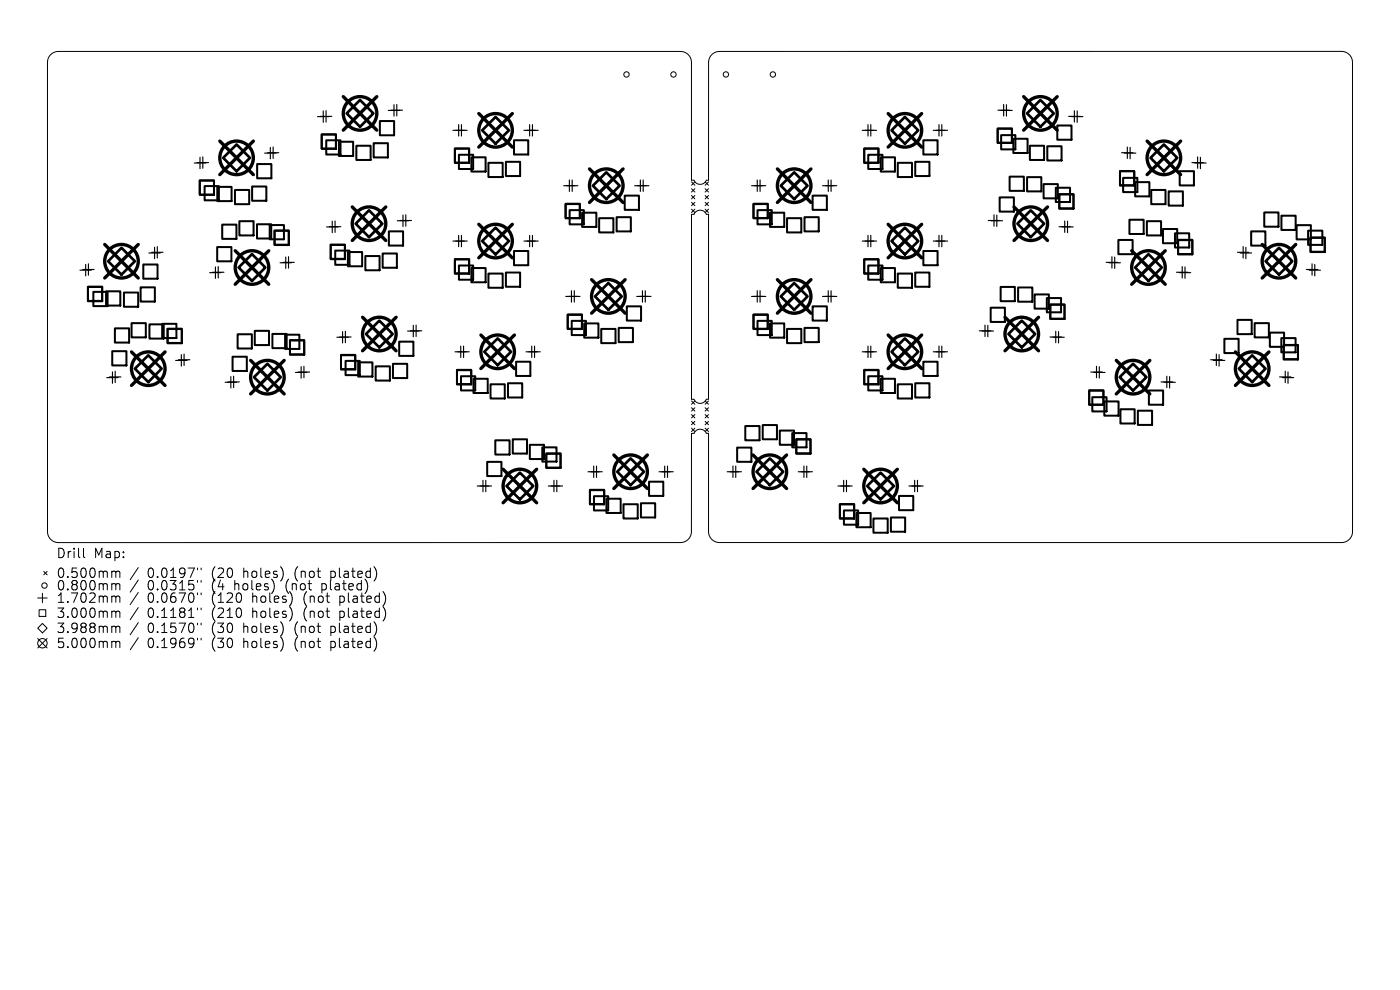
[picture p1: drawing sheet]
<svg xmlns="http://www.w3.org/2000/svg" width="297mm" height="210mm" viewBox="0 0 297 210" stroke-linecap="round" stroke-linejoin="round" font-family="sans-serif">
<defs><g id="words">
<g font-size="2.8">
<text x="12" y="118.6">Drill</text>
<text x="19.9" y="118.6">Map:</text>
<text x="12" y="122.8">0.500mm</text>
<text x="12" y="125.5">0.800mm</text>
<text x="31.2" y="122.8">0.0197&quot;</text>
<text x="31.2" y="125.5">0.0315&quot;</text>
<text x="44.9" y="122.8">(20</text>
<text x="44.9" y="125.5">(4</text>
<text x="49.7" y="125.5">holes)</text>
<text x="51.6" y="122.8">holes)</text>
<text x="60.7" y="125.5">(not</text>
<text x="62.6" y="122.8">(not</text>
<text x="68.4" y="125.5">plated)</text>
<text x="70.3" y="122.8">plated)</text>
<text x="12" y="128.1">1.702mm</text>
<text x="12" y="131.3">3.000mm</text>
<text x="31.2" y="128.1">0.0670&quot;</text>
<text x="31.2" y="131.3">0.1181&quot;</text>
<text x="44.9" y="128.1">(120</text>
<text x="44.9" y="131.3">(210</text>
<text x="53.5" y="128.1">holes)</text>
<text x="53.5" y="131.3">holes)</text>
<text x="64.5" y="128.1">(not</text>
<text x="64.5" y="131.3">(not</text>
<text x="72.2" y="128.1">plated)</text>
<text x="72.2" y="131.3">plated)</text>
<text x="12" y="134.5">3.988mm</text>
<text x="12" y="137.7">5.000mm</text>
<text x="31.2" y="134.5">0.1570&quot;</text>
<text x="31.2" y="137.7">0.1969&quot;</text>
<text x="44.9" y="134.5">(30</text>
<text x="44.9" y="137.7">(30</text>
<text x="51.6" y="134.5">holes)</text>
<text x="51.6" y="137.7">holes)</text>
<text x="62.6" y="134.5">(not</text>
<text x="62.6" y="137.7">(not</text>
<text x="70.3" y="134.5">plated)</text>
<text x="70.3" y="137.7">plated)</text>
</g>
</g></defs>
<g fill="none" stroke="#000" stroke-width=".21">
<path d="M10.8 11.6l.6-.5 1-.2h132a2.31 2.31 0 0 1 2.3 2.4v24.9a1.05 1.05 0 0 1 1 .6 1.42 1.42 0 0 0 2.2-.6h.4v-25a2.31 2.31 0 0 1 2.4-2.3h131.9a2.31 2.31 0 0 1 2.3 2.3v99.6a2.32 2.32 0 0 1-2.3 2.3h-132a2.31 2.31 0 0 1-2.3-2.3v-20.9h-.4a1.42 1.42 0 0 0-1.4-.9 1.42 1.42 0 0 0-1.3 .9h-.5v20.9a2.31 2.31 0 0 1-2.4 2.3h-131.9a2.31 2.31 0 0 1-2.3-2.3v-99.6l.2-1.1zM146.7 38.6l.7 .7M147.4 38.6l-.7 .7M149.6 38.6l.7 .7M150.3 38.6l-.7 .7M146.7 45.5h.5a1.42 1.42 0 0 1 1.3-.9 1.42 1.42 0 0 1 1.4 .9h.4v39.2h-.4a1.42 1.42 0 0 1-1.4 .9 1.42 1.42 0 0 1-1.3-.9h-.5zM146.7 40l.7 .7M146.7 41.5l.7 .7M146.7 42.9l.7 .7M146.7 44.4l.7 .7M147.4 40l-.7 .7M147.4 41.5l-.7 .7"/>
<path d="M147.4 42.9l-.7 .7M147.4 44.4l-.7 .7M149.6 41.5l.7 .7M149.6 42.9l.7 .7M149.6 44.4l.7 .7M149.6 40l.7 .7M150.3 40l-.7 .7M150.3 41.5l-.7 .7M150.3 42.9l-.7 .7M150.3 44.4l-.7 .7M146.7 85l.7 .8M146.7 86.5l.7 .7"/>
<path d="M146.7 87.9l.7 .8M146.7 89.4l.7 .7M146.7 90.8l.7 .7M147.4 85l-.7 .8M147.4 86.5l-.7 .7M147.4 87.9l-.7 .8M147.4 89.4l-.7 .7M147.4 90.8l-.7 .7M149.6 87.9l.7 .8M149.6 89.4l.7 .7M149.6 90.8l.7 .7M149.6 85l.7 .8"/>
<path d="M149.6 86.5l.7 .7M150.3 85l-.7 .8M150.3 86.5l-.7 .7M150.3 87.9l-.7 .8M150.3 89.4l-.7 .7M150.3 90.8l-.7 .7M17.7 116.3v1.7l.3 .3M8 133.3l1-1 1 1-1 1zM8 126.9h2M8 135.5l2 2M8.3 129.3h1.4v1.5h-1.4zM9 125.9v2"/>
<path d="M9.3 121.2l.7 .7M10 121.2l-.7 .7M10 135.5l-2 2M24.3 121.2l.3 .3M24.3 123.8l.3 .3M24.3 126.4l.3 .3M24.3 129.6l.3 .3M24.3 132.8l.3 .3M24.3 136l.3 .3M24.6 121.5v1M24.6 124.1v1M24.6 126.7v1.1"/>
<path d="M24.6 129.9v1.1M24.6 133.1v1.1M24.6 136.3v1.1M24.6 121.5l.3-.3 .4 .1 .1 1.2M24.6 124.1l.3-.3 .4 .1 .1 1.2M24.6 126.7l.3-.3 .4 .1 .1 1.3M24.6 129.9l.3-.3 .4 .1 .1 1.3M24.6 133.1l.3-.3 .4 .1 .1 1.3M24.6 136.3l.3-.3 .4 .1 .1 1.3M29.3 120.4l-1.7 2.6M29.3 123l-1.7 2.6M29.3 125.7l-1.7 2.6"/>
<path d="M29.3 128.9l-1.7 2.6M29.3 132.1l-1.7 2.6M29.3 135.3l-1.7 2.6M41.9 120.5v.4M41.9 123.1v.4M41.9 125.8v.4M41.9 129v.4M41.9 132.2v.4M41.9 135.4v.4M42.7 120.5v.4M42.7 123.1v.4M42.7 125.8v.4"/>
<path d="M42.7 129v.4M42.7 132.2v.4M42.7 135.4v.4M58.2 124.2l-.1 .8M60 121.1v1.3M60 132.7v1.4M60 135.9v1.4M61.9 129.5v1.4M62 126.8l-.1 .9M78 124.2l-.2 1.1M79.4 120.3a2.35 2.35 0 0 1 0 2.9M79.4 135.2a2.35 2.35 0 0 1 0 2.8"/>
<path d="M79.8 132.7l.1 .9-.5 1.2M81.3 125.6a2.35 2.35 0 0 1 0 2.8M81.3 128.8a2.35 2.35 0 0 1 0 2.8"/>
<circle cx="132.9" cy="15.8" r=".57"/>
<circle cx="142.9" cy="15.8" r=".57"/>
<circle cx="154" cy="15.8" r=".57"/>
<circle cx="164" cy="15.8" r=".57"/>
<circle cx="9" cy="136.5" r="1"/>
<circle cx="9.4" cy="124.2" r=".57"/>
</g>
<g fill="none" stroke="#000" stroke-width=".24">
<path d="M41.2 34.6h2.4M41.8 34.5h2.4M42.4 33.4v2.4M43 33.3v2.4M56.1 32.5h2.5M56.7 32.4h2.5M57.3 31.3v2.4M57.9 31.2v2.4M67.4 24.7h2.4M68 24.7h2.4M68.6 23.5v2.5M69.2 23.5v2.4"/>
<path d="M82.4 23.4h2.4M83 23.4h2.4M83.6 22.2v2.4M84.2 22.2v2.4M96.1 27.6h3M97.3 26.4v2.5M97.9 26.4v2.5M111.1 27.6h3.1M112.4 26.4v2.5M113 26.4v2.5M119.6 39.4h3M120.8 38.2v2.4"/>
<path d="M121.4 38.2v2.4M134.6 39.4h3.1M135.9 38.2v2.4M136.4 38.2v2.4M159.4 39.4h3.1M160.6 38.2v2.4M161.2 38.2v2.4M174.5 39.4h3M175.7 38.2v2.4M176.3 38.2v2.4M182.9 27.6h3M184.1 26.4v2.5"/>
<path d="M184.7 26.4v2.5M198 27.6h3M199.2 26.4v2.5M199.8 26.4v2.5M211.7 23.4h2.4M212.3 23.4h2.4M212.9 22.2v2.4M213.5 22.2v2.4M226.7 24.7h2.4M227.3 24.7h2.4M227.9 23.5v2.4M228.5 23.5v2.5"/>
<path d="M237.9 32.4h2.5M238.5 32.5h2.5M239.2 31.2v2.4M239.7 31.3v2.4M252.9 34.5h2.4M253.5 34.6h2.4M254.1 33.3v2.4M254.7 33.4v2.4M17 57.3h2.4M17.5 57.2h2.5M18.2 56.1v2.4M18.8 56v2.4"/>
<path d="M31.6 53.7h2.4M32.2 53.5h2.4M32.8 52.5v2.4M33.4 52.3v2.4M44.5 57.8h2.4M45.1 57.8h2.4M45.7 56.6v2.4M46.3 56.5v2.5M59.4 55.7h2.4M60 55.7h2.4M60.6 54.5v2.5M61.2 54.4v2.5"/>
<path d="M69.3 48.1h2.4M69.9 48.1h2.4M70.5 46.9v2.5M71.1 46.9v2.4M84.3 46.8h2.4M84.9 46.8h2.4M85.5 45.6v2.4M86.1 45.6v2.4M96.1 51.1h3M97.3 49.9v2.4M97.9 49.9v2.4M111.1 51.1h3.1"/>
<path d="M112.4 49.9v2.4M113 49.9v2.4M182.9 51.1h3M184.1 49.9v2.4M184.7 49.9v2.4M198 51.1h3M199.2 49.9v2.4M199.8 49.9v2.4M209.7 46.8h2.4M210.3 46.8h2.4M210.9 45.6v2.4M211.5 45.6v2.4"/>
<path d="M224.7 48.1h2.4M225.3 48.1h2.4M225.9 46.9v2.4M226.5 46.9v2.5M234.7 55.7h2.4M235.3 55.7h2.4M235.9 54.4v2.5M236.5 54.5v2.5M249.6 57.8h2.4M250.2 57.8h2.4M250.8 56.5v2.5M251.4 56.6v2.4"/>
<path d="M262.5 53.5h2.4M263.1 53.7h2.4M263.7 52.3v2.4M264.3 52.5v2.4M277.1 57.2h2.5M277.7 57.3h2.4M278.3 56v2.4M278.9 56.1v2.4M23.2 80h2.4M23.9 78.9v2.4M24.4 78.7v2.5M37.3 76.5h2.4"/>
<path d="M37.8 76.3h2.5M38.5 75.2v2.5M39.1 75.1v2.4M49 79.9v2.4M49.6 79.8v2.4M62.7 79h2.4M63.3 78.9h2.4M63.9 77.8v2.4M64.5 77.7v2.4M71.5 71.5h2.4M72.1 71.5h2.4M72.7 70.3v2.5"/>
<path d="M73.3 70.3v2.4M86.5 70.2h2.4M87.1 70.2h2.4M87.7 69v2.4M88.3 69v2.4M96.5 74.6h3.1M97.7 73.4v2.4M98.3 73.4v2.4M111.6 74.6h3M112.8 73.4v2.4M113.4 73.4v2.4M120 62.9h3"/>
<path d="M121.2 61.7v2.4M121.8 61.7v2.4M135.1 62.9h3M136.3 61.7v2.4M136.9 61.7v2.4M159.4 62.9h3.1M160.6 61.7v2.4M161.2 61.7v2.4M174.5 62.9h3M175.7 61.7v2.4M176.3 61.7v2.4M182.9 74.6h3"/>
<path d="M184.1 73.4v2.4M184.7 73.4v2.4M198 74.6h3M199.2 73.4v2.4M199.8 73.4v2.4M207.8 70.2h2.4M208.3 70.2h2.5M209 69v2.4M209.6 69v2.4M222.8 71.5h2.4M223.4 71.5h2.4M224 70.3v2.4"/>
<path d="M224.6 70.3v2.5M231.4 78.9h2.4M232 79h2.4M232.6 77.7v2.4M233.2 77.8v2.4M247.5 79.8v2.4M248.1 79.9v2.4M256.8 76.3h2.5M257.4 76.5h2.4M258 75.1v2.4M258.6 75.2v2.5M271.4 80h2.5"/>
<path d="M272.7 78.7v2.5M273.2 78.9v2.4M22.6 80.1h2.5M47.8 81.1h2.4M48.4 81h2.4M125.9 98.9v2.4M126.5 98.9v2.4M141 98.9v2.4M141.6 98.9v2.4M155.5 98.9v2.4M156.1 98.9v2.4M170.5 98.9v2.4"/>
<path d="M171.1 98.9v2.4M246.3 81h2.4M246.9 81.1h2.4M272 80.1h2.4M101.2 103.1h3.1M102.5 101.9v2.4M103.1 101.9v2.4M116.3 103.1h3M117.5 101.9v2.4M118.1 101.9v2.4M124.7 100.1h3.1M139.8 100.1h3"/>
<path d="M154.3 100.1h3M169.3 100.1h3.1M177.8 103.1h3M179 101.9v2.4M179.6 101.9v2.4M192.8 103.1h3M194 101.9v2.4M194.6 101.9v2.4"/>
</g>
<g fill="none" stroke="#000" stroke-width=".43">
<path d="M42.4 38.3h3v3h-3zM43.4 39.5h3v3h-3zM46.1 39.6h3v3.1h-3zM53.5 39.6h3v3h-3zM54.6 34.8h3v3h-3zM68.2 28.5h3.1v3h-3.1zM68.2 28.6h3.1v3h-3.1zM69.2 29.8h3v3h-3zM71.9 30.1h3v3h-3zM75.6 30.9h3v3h-3zM79.3 30.4h3v3h-3zM80.6 25.7h3v3h-3z"/>
<path d="M96.5 31.5h3v3h-3zM96.5 31.5h3v3.1h-3zM97.4 32.8h3v3h-3zM100 33.4h3v3h-3zM103.6 34.5h3v3.1h-3zM107.3 34.3h3v3h-3zM109 29.8h3.1v3h-3.1zM183.3 31.5h3.1v3h-3.1zM183.3 31.5h3.1v3.1h-3.1zM184.2 32.8h3v3h-3zM186.8 33.4h3.1v3h-3.1zM190.5 34.5h3v3.1h-3z"/>
<path d="M194.2 34.3h3v3h-3zM195.9 29.8h3v3h-3zM211.6 27.3h3.1v3h-3.1zM211.7 27.2h3v3.1h-3zM212.4 28.7h3v3h-3zM214.2 37.5h3v3h-3zM215 29.4h3v3.1h-3zM217.9 37.6h3v3h-3zM218.5 30.9h3v3h-3zM221.4 39.1h3v3h-3zM222.2 31h3v3h-3zM224 39.8h3v3h-3z"/>
<path d="M224.3 26.6h3v3h-3zM237.6 36.3h3v3.1h-3zM237.6 36.3h3v3h-3zM238.3 37.7h3v3.1h-3zM240.8 38.6h3v3.1h-3zM250.3 36.3h3v3h-3zM30.4 56.1h3v3h-3zM46.1 52.4h3v3h-3zM47.1 47.6h3.1v3.1h-3.1zM49.8 40.3h3.1v3h-3.1zM50.8 46.9h3v3h-3zM54.5 47.6h3v3h-3z"/>
<path d="M57.2 47.7h3v3.1h-3zM58.2 48.9h3.1v3h-3.1zM58.3 49h3v3h-3zM70.2 51.9h3v3h-3zM70.2 52h3v3h-3zM71.1 53.2h3v3h-3zM73.8 53.5h3v3h-3zM77.5 54.3h3v3h-3zM81.2 53.8h3v3h-3zM82.5 49.1h3v3h-3zM96.5 55h3v3h-3zM96.5 55h3v3.1h-3z"/>
<path d="M97.4 56.3h3v3h-3zM100 56.9h3v3h-3zM103.6 58h3v3h-3zM107.3 57.8h3v3h-3zM109 53.2h3.1v3.1h-3.1zM120 43.2h3v3h-3zM120 43.3h3v3h-3zM120.8 44.6h3.1v3h-3.1zM123.5 45.1h3v3h-3zM127.1 46.3h3v3h-3zM130.8 46.1h3v3h-3zM132.5 41.5h3.1v3h-3.1z"/>
<path d="M159.9 43.2h3v3h-3zM159.9 43.3h3v3h-3zM160.7 44.6h3v3h-3zM163.4 45.1h3v3h-3zM167 46.3h3v3h-3zM170.7 46.1h3v3h-3zM172.4 41.5h3v3h-3zM183.3 55h3.1v3h-3.1zM183.3 55h3.1v3.1h-3.1zM184.2 56.3h3v3h-3zM186.8 56.9h3.1v3h-3.1zM190.5 58h3v3h-3z"/>
<path d="M194.2 57.8h3v3h-3zM195.9 53.2h3v3.1h-3zM212.1 41.9h3v3h-3zM224.7 41.2h3v3.1h-3zM224.7 41.2h3v3h-3zM237.3 50.9h3v3h-3zM239.6 46.6h3v3h-3zM243.3 46.9h3v3h-3zM244.2 40.3h3.1v3h-3.1zM246.7 48.6h3v3h-3zM247.9 40.6h3v3h-3zM249.3 49.5h3v3h-3z"/>
<path d="M249.9 50.9h3v3.1h-3zM249.9 50.9h3.1v3h-3.1zM265.4 49.1h3v3h-3zM268.2 45.1h3v3h-3zM271.8 45.8h3.1v3h-3.1zM275.1 47.8h3v3h-3zM277.5 48.9h3v3h-3zM278 50.4h3v3.1h-3zM278 50.4h3v3h-3zM18.6 60.8h3.1v3h-3.1zM18.7 60.9h3v3h-3zM19.8 61.9h3v3h-3z"/>
<path d="M22.5 61.8h3v3h-3zM23.8 74.5h3v3h-3zM24.4 69.7h3v3h-3zM26.3 62.1h3v3h-3zM27.9 68.5h3v3.1h-3zM29.8 61h3.1v3h-3.1zM31.7 68.8h3v3h-3zM34.4 68.7h3v3h-3zM35.5 69.7h3.1v3h-3.1zM35.6 69.8h3v3h-3zM49.3 75.7h3.1v3h-3.1zM50.4 70.9h3v3h-3z"/>
<path d="M54 70.2h3.1v3h-3.1zM57.8 70.8h3v3.1h-3zM60.5 71h3v3h-3zM61.5 72.2h3v3h-3zM72.3 75.3h3.1v3h-3.1zM72.3 75.4h3.1v3h-3.1zM73.3 76.6h3v3h-3zM76 76.9h3v3h-3zM79.7 77.7h3v3h-3zM83.4 77.2h3v3h-3zM84.7 72.5h3v3h-3zM96.9 78.5h3.1v3h-3.1z"/>
<path d="M97.8 79.8h3v3h-3zM109.5 76.7h3v3.1h-3zM120.4 66.7h3.1v3h-3.1zM120.4 66.8h3.1v3h-3.1zM121.3 68.1h3v3h-3zM123.9 68.6h3.1v3h-3.1zM127.6 69.8h3v3h-3zM131.3 69.6h3v3h-3zM133 65h3v3h-3zM159.9 66.7h3v3h-3zM159.9 66.8h3v3h-3zM160.7 68.1h3v3h-3z"/>
<path d="M163.4 68.6h3v3h-3zM167 69.8h3v3h-3zM170.7 69.6h3v3h-3zM172.4 65h3v3h-3zM183.3 78.5h3.1v3h-3.1zM184.2 79.8h3v3h-3zM195.9 76.7h3v3.1h-3zM210.2 65.3h3v3h-3zM212.3 60.9h3v3h-3zM216 61h3v3h-3zM219.5 62.5h3v3h-3zM222.1 63.2h3v3h-3z"/>
<path d="M222.8 64.6h3v3.1h-3zM222.8 64.6h3v3h-3zM259.7 71.9h3.1v3h-3.1zM262.5 67.9h3v3h-3zM266.2 68.5h3v3.1h-3zM269.4 70.6h3v3h-3zM271.8 71.7h3v3h-3zM272.3 73.2h3v3.1h-3zM272.3 73.2h3.1v3h-3.1zM100.4 80.3h3.1v3.1h-3.1zM103.4 98h3v3h-3zM104.1 81.5h3v3h-3z"/>
<path d="M105.1 93.4h3v3h-3zM107.8 81.3h3v3h-3zM108.8 93.2h3v3h-3zM112.4 94.4h3v3h-3zM115 94.9h3.1v3h-3.1zM115.9 96.2h3v3h-3zM115.9 96.3h3v3h-3zM156.4 94.9h3v3.1h-3zM158.1 90.4h3v3h-3zM161.8 90.2h3v3h-3zM165.4 91.3h3v3.1h-3zM168.1 91.9h3v3h-3z"/>
<path d="M168.9 93.2h3v3h-3zM186.8 80.3h3.1v3.1h-3.1zM190.5 81.5h3v3h-3zM194.2 81.3h3v3h-3zM231.1 82.9h3v3h-3zM231.1 82.8h3v3h-3zM231.7 84.3h3v3h-3zM234.3 85.2h3v3h-3zM237.7 86.8h3v3h-3zM241.4 87.1h3v3h-3zM243.7 82.8h3v3.1h-3zM125.2 103.9h3v3h-3z"/>
<path d="M125.2 104h3v3h-3zM126 105.3h3v3h-3zM128.7 105.8h3v3h-3zM132.3 107h3v3h-3zM136 106.7h3v3.1h-3zM137.7 102.2h3v3h-3zM178.2 106.9h3v3h-3zM178.2 107h3v3h-3zM179 108.3h3.1v3h-3.1zM181.7 108.8h3v3h-3zM185.3 110h3v3h-3zM189 109.8h3v3h-3z"/>
<path d="M190.7 105.2h3v3h-3z"/>
</g>
<g fill="none" stroke="#000" stroke-width=".57">
<path d="M50.2 30.6l2.8 2.9-2.8 2.8-2.9-2.8zM73.5 24.1l2.9-2.9 2.8 2.9-2.8 2.8zM102.3 27.6l2.8-2.8 2.9 2.8-2.9 2.9zM125.8 39.4l2.8-2.8 2.9 2.8-2.9 2.8zM165.6 39.4l2.9-2.8 2.8 2.8-2.8 2.8zM189.1 27.6l2.9-2.8 2.8 2.8-2.8 2.9zM217.9 24.1l2.8-2.9 2.9 2.9-2.9 2.8zM244.1 33.5l2.8-2.9 2.8 2.9-2.8 2.8zM22.9 55.4l2.9-2.8 2.8 2.8-2.8 2.9zM50.6 56.7l2.9-2.8 2.8 2.8-2.8 2.9zM75.4 47.5l2.9-2.9 2.8 2.9-2.8 2.8zM102.3 51.1l2.8-2.8 2.9 2.8-2.9 2.9z"/>
<path d="M189.1 51.1l2.9-2.8 2.8 2.8-2.8 2.9zM215.8 47.5l2.9-2.9 2.8 2.9-2.8 2.8zM240.8 56.7l2.8-2.8 2.9 2.8-2.9 2.9zM268.5 55.4l2.8-2.8 2.9 2.8-2.9 2.9zM31.5 75.4l2.8 2.8-2.8 2.8-2.9-2.8zM77.6 70.9l2.9-2.9 2.8 2.9-2.8 2.8zM105.6 71.8l2.8 2.8-2.8 2.9-2.9-2.9zM126.2 62.9l2.9-2.9 2.8 2.9-2.8 2.8zM165.6 62.9l2.9-2.9 2.8 2.9-2.8 2.8zM189.1 74.6l2.9-2.8 2.8 2.8-2.8 2.9zM213.9 70.9l2.9-2.9 2.8 2.9-2.8 2.8zM265.6 75.4l2.9 2.8-2.9 2.8-2.8-2.8z"/>
<path d="M53.9 80l2.8-2.8 2.9 2.8-2.9 2.8zM237.5 80l2.9-2.8 2.8 2.8-2.8 2.8zM107.5 103.1l2.8-2.8 2.8 2.8-2.8 2.8zM130.9 100.1l2.9-2.9 2.8 2.9-2.8 2.8zM160.5 100.1l2.8-2.9 2.9 2.9-2.9 2.8zM184 103.1l2.8-2.8 2.8 2.8-2.8 2.8z"/>
</g>
<g fill="none" stroke="#000" stroke-width=".71">
<path d="M46.6 29.9l7.1 7.1M53.7 29.9l-7.1 7.1M72.8 20.5l7.1 7.1M79.9 20.5l-7.1 7.1M101.6 24.1l7.1 7.1M108.7 24.1l-7.1 7.1M125.1 35.8l7.1 7.2M132.2 35.8l-7.1 7.2M164.9 35.8l7.1 7.2M172 35.8l-7.1 7.2M188.4 24.1l7.1 7.1M195.5 24.1l-7.1 7.1"/>
<path d="M217.2 20.5l7.1 7.1M224.3 20.5l-7.1 7.1M243.4 29.9l7.1 7.1M250.5 29.9l-7.1 7.1M22.2 51.9l7.1 7.1M29.3 51.9l-7.1 7.1M49.9 53.2l7.1 7.1M57 53.2l-7.1 7.1M74.7 43.9l7.1 7.1M81.8 43.9l-7.1 7.1M101.6 47.6l7.1 7.1M108.7 47.6l-7.1 7.1"/>
<path d="M125.5 59.3l7.1 7.1M132.6 59.3l-7.1 7.1M164.9 59.3l7.1 7.1M172 59.3l-7.1 7.1M188.4 47.6l7.1 7.1M195.5 47.6l-7.1 7.1M215.1 43.9l7.1 7.1M222.2 43.9l-7.1 7.1M240.1 53.2l7.1 7.1M247.2 53.2l-7.1 7.1M267.8 51.9l7.1 7.1M274.9 51.9l-7.1 7.1"/>
<path d="M27.9 74.6l7.1 7.2M35 74.6l-7.1 7.2M53.2 76.4l7.1 7.2M60.3 76.4l-7.1 7.2M76.9 67.3l7.1 7.1M84 67.3l-7.1 7.1M102 71.1l7.1 7.1M109.1 71.1l-7.1 7.1M188.4 71.1l7.1 7.1M195.5 71.1l-7.1 7.1M213.2 67.3l7.1 7.1M220.3 67.3l-7.1 7.1"/>
<path d="M236.8 76.4l7.1 7.2M243.9 76.4l-7.1 7.2M262.1 74.6l7.1 7.2M269.2 74.6l-7.1 7.2M106.7 99.5l7.1 7.2M113.8 99.5l-7.1 7.2M130.2 96.5l7.1 7.1M137.3 96.5l-7.1 7.1M159.8 96.5l7.1 7.1M166.9 96.5l-7.1 7.1M183.2 99.5l7.2 7.2M190.4 99.5l-7.2 7.2"/>
<circle cx="50.2" cy="33.5" r="3.6"/>
<circle cx="76.4" cy="24.1" r="3.6"/>
<circle cx="105.1" cy="27.6" r="3.6"/>
<circle cx="128.6" cy="39.4" r="3.6"/>
<circle cx="168.5" cy="39.4" r="3.6"/>
<circle cx="192" cy="27.6" r="3.6"/>
<circle cx="220.7" cy="24.1" r="3.6"/>
<circle cx="246.9" cy="33.5" r="3.6"/>
<circle cx="25.8" cy="55.4" r="3.6"/>
<circle cx="53.5" cy="56.7" r="3.6"/>
<circle cx="78.3" cy="47.5" r="3.6"/>
<circle cx="105.1" cy="51.1" r="3.6"/>
<circle cx="192" cy="51.1" r="3.6"/>
<circle cx="218.7" cy="47.5" r="3.6"/>
<circle cx="243.6" cy="56.7" r="3.6"/>
<circle cx="271.3" cy="55.4" r="3.6"/>
<circle cx="31.5" cy="78.2" r="3.6"/>
<circle cx="80.5" cy="70.9" r="3.6"/>
<circle cx="105.6" cy="74.6" r="3.6"/>
<circle cx="129.1" cy="62.9" r="3.6"/>
<circle cx="168.5" cy="62.9" r="3.6"/>
<circle cx="192" cy="74.6" r="3.6"/>
<circle cx="216.8" cy="70.9" r="3.6"/>
<circle cx="265.6" cy="78.2" r="3.6"/>
<circle cx="56.7" cy="80" r="3.6"/>
<circle cx="240.4" cy="80" r="3.6"/>
<circle cx="110.3" cy="103.1" r="3.6"/>
<circle cx="133.8" cy="100.1" r="3.6"/>
<circle cx="163.3" cy="100.1" r="3.6"/>
<circle cx="186.8" cy="103.1" r="3.6"/>
</g>
<use href="#words"/>
</svg>
